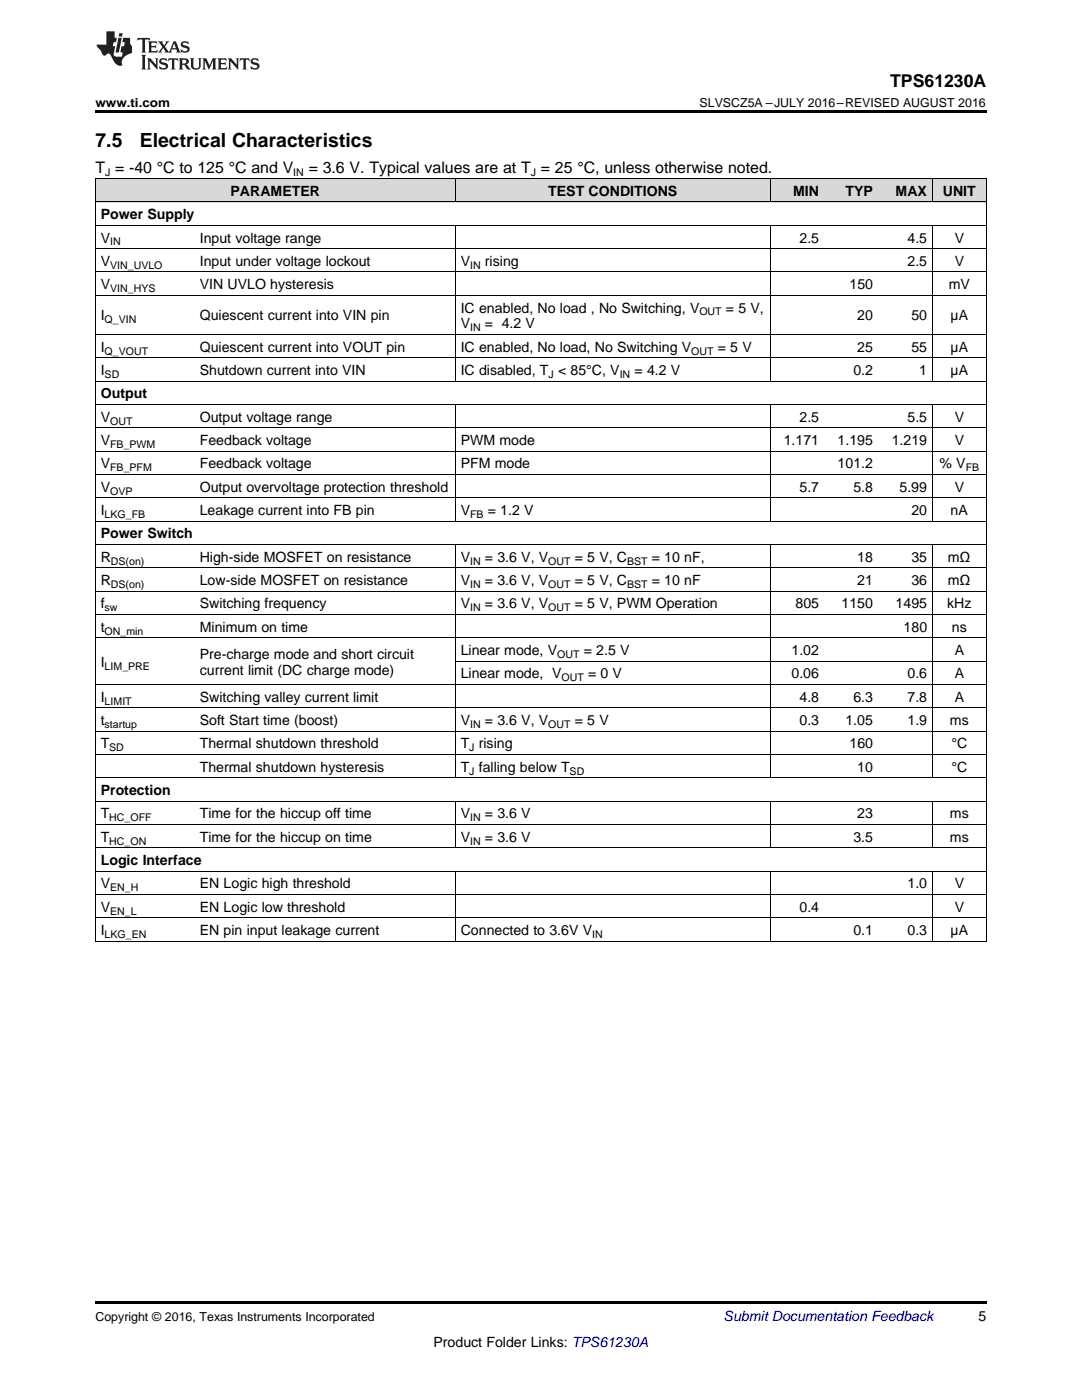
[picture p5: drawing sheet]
<svg xmlns="http://www.w3.org/2000/svg" width="216mm" height="279mm" viewBox="0 0 216 279" stroke-linecap="round" stroke-linejoin="round" font-family="sans-serif">
<defs><g id="words">
<g font-size="3.9">
<text x="19" y="29.3">7.5</text>
<text x="27.9" y="29.3">Electrical Characteristics</text>
</g>
<text font-size="3.5" x="177.6" y="17.3">TPS61230A</text>
<g font-size="3.2">
<text x="19" y="34.4">T = -40 °C to 125 °C and V</text>
<text x="61.6" y="34.4">= 3.6 V. Typical values are at T = 25 °C, unless otherwise noted.</text>
</g>
<g font-size="2.8">
<text x="46" y="39.1">PARAMETER</text>
<text x="109.4" y="39.1">TEST CONDITIONS</text>
<text x="158.3" y="39.1">MIN</text>
<text x="168.7" y="39.1">TYP</text>
<text x="178.7" y="39.1">MAX</text>
<text x="188.1" y="39.1">UNIT</text>
<text x="20.1" y="43.7">Power Supply</text>
<text x="20.1" y="48.4">V</text>
<text x="20.1" y="53.1">V</text>
<text x="39.9" y="48.4">Input voltage range</text>
<text x="39.9" y="53.1">Input under voltage lockout</text>
<text x="91.9" y="53.1">V</text>
<text x="96.8" y="53.1">rising</text>
<text x="159.5" y="48.4">2.5</text>
<text x="181.1" y="48.4">4.5</text>
<text x="181.1" y="53.1">2.5</text>
<text x="190.5" y="48.4">V</text>
<text x="190.5" y="53.1">V</text>
<text x="20.1" y="57.7">V</text>
<text x="39.9" y="57.7">VIN UVLO hysteresis</text>
<text x="169.5" y="57.7">150</text>
<text x="189.3" y="57.7">mV</text>
<text x="20.1" y="64">I</text>
<text x="39.9" y="64">Quiescent current into VIN pin</text>
<text x="91.9" y="62.4">IC enabled, No load , No Switching, V</text>
<text x="91.9" y="65.5">V</text>
<text x="96.8" y="65.5">= 4.2 V</text>
<text x="144.8" y="62.4">= 5 V,</text>
<text x="171.1" y="64">20</text>
<text x="181.9" y="64">50</text>
<text x="189.7" y="64">µA</text>
<text x="20.1" y="70.2">I</text>
<text x="39.9" y="70.2">Quiescent current into VOUT pin</text>
<text x="91.9" y="70.2">IC enabled, No load, No Switching V</text>
<text x="143.2" y="70.2">= 5 V</text>
<text x="171.1" y="70.2">25</text>
<text x="181.9" y="70.2">55</text>
<text x="189.7" y="70.2">µA</text>
<text x="20.1" y="74.9">I</text>
<text x="39.9" y="74.9">Shutdown current into VIN</text>
<text x="91.9" y="74.9">IC disabled, T &lt; 85°C, V</text>
<text x="126.6" y="74.9">= 4.2 V</text>
<text x="170.3" y="74.9">0.2</text>
<text x="183.4" y="74.9">1</text>
<text x="189.7" y="74.9">µA</text>
<text x="20.1" y="79.5">Output</text>
<text x="20.1" y="84.2">V</text>
<text x="20.1" y="88.8">V</text>
<text x="39.9" y="84.2">Output voltage range</text>
<text x="39.9" y="88.8">Feedback voltage</text>
<text x="91.9" y="88.8">PWM mode</text>
<text x="156.4" y="88.8">1.171</text>
<text x="159.5" y="84.2">2.5</text>
<text x="167.1" y="88.8">1.195</text>
<text x="177.9" y="88.8">1.219</text>
<text x="181.1" y="84.2">5.5</text>
<text x="190.5" y="84.2">V</text>
<text x="190.5" y="88.8">V</text>
<text x="20.1" y="93.5">V</text>
<text x="39.9" y="93.5">Feedback voltage</text>
<text x="91.9" y="93.5">PFM mode</text>
<text x="167.1" y="93.5">101.2</text>
<text x="187.5" y="93.5">% V</text>
<text x="20.1" y="98.1">V</text>
<text x="39.9" y="98.1">Output overvoltage protection threshold</text>
<text x="159.5" y="98.1">5.7</text>
<text x="170.3" y="98.1">5.8</text>
<text x="179.5" y="98.1">5.99</text>
<text x="190.5" y="98.1">V</text>
<text x="20.1" y="102.8">I</text>
<text x="20.1" y="107.5">Power Switch</text>
<text x="39.9" y="102.8">Leakage current into FB pin</text>
<text x="91.9" y="102.8">V</text>
<text x="97.3" y="102.8">= 1.2 V</text>
<text x="181.9" y="102.8">20</text>
<text x="189.7" y="102.8">nA</text>
<text x="20.1" y="112.1">R</text>
<text x="39.9" y="112.1">High-side MOSFET on resistance</text>
<text x="91.9" y="112.1">V</text>
<text x="96.8" y="112.1">= 3.6 V, V</text>
<text x="114.7" y="112.1">= 5 V, C</text>
<text x="130.1" y="112.1">= 10 nF,</text>
<text x="171.1" y="112.1">18</text>
<text x="181.9" y="112.1">35</text>
<text x="189.2" y="112.1">mΩ</text>
<text x="20.1" y="116.8">R</text>
<text x="39.9" y="116.8">Low-side MOSFET on resistance</text>
<text x="91.9" y="116.8">V</text>
<text x="96.8" y="116.8">= 3.6 V, V</text>
<text x="114.7" y="116.8">= 5 V, C</text>
<text x="130.1" y="116.8">= 10 nF</text>
<text x="171.1" y="116.8">21</text>
<text x="181.9" y="116.8">36</text>
<text x="189.2" y="116.8">mΩ</text>
<text x="20.1" y="121.4">f</text>
<text x="39.9" y="121.4">Switching frequency</text>
<text x="91.9" y="121.4">V</text>
<text x="96.8" y="121.4">= 3.6 V, V</text>
<text x="114.7" y="121.4">= 5 V, PWM Operation</text>
<text x="158.7" y="121.4">805</text>
<text x="167.9" y="121.4">1150</text>
<text x="178.7" y="121.4">1495</text>
<text x="189" y="121.4">kHz</text>
<text x="20.1" y="126.1">t</text>
<text x="39.9" y="126.1">Minimum on time</text>
<text x="39.9" y="131.5">Pre-charge mode and short circuit</text>
<text x="91.9" y="130.7">Linear mode, V</text>
<text x="116.5" y="130.7">= 2.5 V</text>
<text x="157.9" y="130.7">1.02</text>
<text x="180.3" y="126.1">180</text>
<text x="189.9" y="126.1">ns</text>
<text x="190.5" y="130.7">A</text>
<text x="20.1" y="133.1">I</text>
<text x="39.9" y="134.7">current limit (DC charge mode)</text>
<text x="91.9" y="135.4">Linear mode, V</text>
<text x="117.3" y="135.4">= 0 V</text>
<text x="157.9" y="135.4">0.06</text>
<text x="181.1" y="135.4">0.6</text>
<text x="190.5" y="135.4">A</text>
<text x="20.1" y="140.1">I</text>
<text x="39.9" y="140.1">Switching valley current limit</text>
<text x="159.5" y="140.1">4.8</text>
<text x="170.3" y="140.1">6.3</text>
<text x="181.1" y="140.1">7.8</text>
<text x="190.5" y="140.1">A</text>
<text x="20.1" y="144.7">t</text>
<text x="20.1" y="149.4">T</text>
<text x="39.9" y="144.7">Soft Start time (boost)</text>
<text x="39.9" y="149.4">Thermal shutdown threshold</text>
<text x="91.9" y="144.7">V</text>
<text x="91.9" y="149.4">T rising</text>
<text x="96.8" y="144.7">= 3.6 V, V</text>
<text x="114.7" y="144.7">= 5 V</text>
<text x="159.5" y="144.7">0.3</text>
<text x="168.7" y="144.7">1.05</text>
<text x="169.5" y="149.4">160</text>
<text x="181.1" y="144.7">1.9</text>
<text x="189.5" y="144.7">ms</text>
<text x="189.8" y="149.4">°C</text>
<text x="39.9" y="154">Thermal shutdown hysteresis</text>
<text x="91.9" y="154">T falling below T</text>
<text x="171.1" y="154">10</text>
<text x="189.8" y="154">°C</text>
<text x="20.1" y="158.7">Protection</text>
<text x="20.1" y="163.3">T</text>
<text x="20.1" y="168">T</text>
<text x="39.9" y="163.3">Time for the hiccup off time</text>
<text x="39.9" y="168">Time for the hiccup on time</text>
<text x="91.9" y="163.3">V</text>
<text x="91.9" y="168">V</text>
<text x="96.8" y="163.3">= 3.6 V</text>
<text x="96.8" y="168">= 3.6 V</text>
<text x="170.3" y="168">3.5</text>
<text x="171.1" y="163.3">23</text>
<text x="189.5" y="163.3">ms</text>
<text x="189.5" y="168">ms</text>
<text x="20.1" y="172.6">Logic Interface</text>
<text x="20.1" y="177.3">V</text>
<text x="39.9" y="177.3">EN Logic high threshold</text>
<text x="181.1" y="177.3">1.0</text>
<text x="190.5" y="177.3">V</text>
<text x="20.1" y="182">V</text>
<text x="39.9" y="182">EN Logic low threshold</text>
<text x="159.5" y="182">0.4</text>
<text x="190.5" y="182">V</text>
<text x="20.1" y="186.6">I</text>
<text x="39.9" y="186.6">EN pin input leakage current</text>
<text x="91.9" y="186.6">Connected to 3.6V V</text>
<text x="170.3" y="186.6">0.1</text>
<text x="181.1" y="186.6">0.3</text>
<text x="189.7" y="186.6">µA</text>
<text x="195.3" y="263.6">5</text>
<text x="86.5" y="268.9">Product Folder Links: TPS61230A</text>
</g>
<text font-size="2.8" fill="#0000c8" x="144.4" y="263.6">Submit Documentation Feedback</text>
<g font-size="2.5">
<text x="19" y="21.4">www.ti.com</text>
<text x="139.6" y="21.4">SLVSCZ5A –JULY 2016–REVISED AUGUST 2016</text>
<text x="19" y="263.6">Copyright © 2016, Texas Instruments Incorporated</text>
</g>
<g font-size="2.1">
<text x="21" y="35.1">J</text>
<text x="58.5" y="35.1">IN</text>
<text x="105.9" y="35.1">J</text>
<text x="22" y="49">IN</text>
<text x="22" y="53.6">VIN_UVLO</text>
<text x="93.8" y="53.6">IN</text>
<text x="22" y="58.3">VIN_HYS</text>
<text x="20.9" y="64.5">Q_VIN</text>
<text x="139.6" y="62.9">OUT</text>
<text x="20.9" y="70.8">Q_VOUT</text>
<text x="93.8" y="66.1">IN</text>
<text x="137.9" y="70.8">OUT</text>
<text x="20.9" y="75.4">SD</text>
<text x="109.5" y="75.4">J</text>
<text x="123.6" y="75.4">IN</text>
<text x="22" y="84.7">OUT</text>
<text x="22" y="89.4">FB_PWM</text>
<text x="22" y="94.1">FB_PFM</text>
<text x="192.7" y="94.1">FB</text>
<text x="22" y="98.7">OVP</text>
<text x="20.9" y="103.4">LKG_FB</text>
<text x="93.8" y="103.4">FB</text>
<text x="22.1" y="112.7">DS(on)</text>
<text x="93.8" y="112.7">IN</text>
<text x="109.4" y="112.7">OUT</text>
<text x="125.1" y="112.7">BST</text>
<text x="22.1" y="117.3">DS(on)</text>
<text x="93.8" y="117.3">IN</text>
<text x="109.4" y="117.3">OUT</text>
<text x="125.1" y="117.3">BST</text>
<text x="20.9" y="122">sw</text>
<text x="93.8" y="122">IN</text>
<text x="109.4" y="122">OUT</text>
<text x="20.9" y="126.6">ON_min</text>
<text x="111.2" y="131.3">OUT</text>
<text x="20.9" y="133.6">LIM_PRE</text>
<text x="112" y="136">OUT</text>
<text x="20.9" y="140.6">LIMIT</text>
<text x="20.9" y="145.3">startup</text>
<text x="21.8" y="149.9">SD</text>
<text x="93.6" y="149.9">J</text>
<text x="93.8" y="145.3">IN</text>
<text x="109.4" y="145.3">OUT</text>
<text x="93.6" y="154.6">J</text>
<text x="113.7" y="154.6">SD</text>
<text x="21.8" y="163.9">HC_OFF</text>
<text x="93.8" y="163.9">IN</text>
<text x="21.8" y="168.6">HC_ON</text>
<text x="93.8" y="168.6">IN</text>
<text x="22" y="177.9">EN_H</text>
<text x="22" y="182.5">EN_L</text>
<text x="20.9" y="187.2">LKG_EN</text>
<text x="118.1" y="187.2">IN</text>
</g>
</g></defs>
<g fill="#d8d8d8">
<path d="M19 35.7h19.8v4.7h-19.8z"/>
<path d="M38.8 35.7h41.3v4.7h-41.3z"/>
<path d="M80.1 35.7h10.8v4.7h-10.8z"/>
<path d="M90.9 35.7h62.8v4.7h-62.8z"/>
<path d="M153.7 35.7h10.8v4.7h-10.8z"/>
<path d="M164.5 35.7h10.8v4.7h-10.8z"/>
<path d="M175.3 35.7h10.8v4.7h-10.8z"/>
<path d="M186.1 35.7h10.7v4.7h-10.7z"/>
</g>
<path d="M19 22h177.8v.5h-177.8zM19 187.9h.2zM80 187.9h.1zM90.8 187.9h.1zM153.6 187.9h.1zM164.4 187.9h.1zM175.2 187.9h.1zM185.9 187.9h.2zM196.7 187.9h.1zM19 259.7h177.8v.5h-177.8z" fill="#000"/>
<g fill="none" stroke="#000" stroke-width=".2">
<path d="M19 35.6h177.8M19.1 35.7v152.2M90.8 35.7v4.7M153.7 35.7v4.7M186 35.7v4.7M196.8 35.7v152.2M19 58.9h177.8M19 54.3h177.8M19 49.6h177.8M19 45h177.8M19 40.3h177.8M90.8 45v31.1"/>
<path d="M153.7 45v31.1M186 45v31.1M19 76.1h177.8M19 71.4h177.8M19 66.8h177.8M19 99.4h177.8M19 94.7h177.8M19 90h177.8M19 85.4h177.8M19 80.7h177.8M90.8 80.8v23.3M153.7 80.8v23.3"/>
<path d="M186 80.8v23.3M19 118h177.8M19 113.3h177.8M19 108.7h177.8M19 104h177.8M90.8 108.7v46.6M153.7 108.7v46.6M186 108.7v46.6M19 136.6h177.8M19 127.3h177.8M19 122.6h177.8M90.9 132h105.9"/>
<path d="M19 159.9h177.8M19 155.2h177.8M19 150.6h177.8M19 145.9h177.8M19 141.3h177.8M90.8 159.9v9.4M153.7 159.9v9.4M186 159.9v9.4M19 178.5h177.8M19 173.9h177.8M19 169.2h177.8M19 164.6h177.8"/>
<path d="M90.8 173.9v14M153.7 173.9v14M186 173.9v14M19 187.8h177.8M19 183.2h177.8"/>
</g>
<g fill="#231f20">
<path d="M27.5 7.6l-.1 .5 .4-.2h.6v.1v2.1l-.2 .4h1l-.3-.4v-2.1l.1-.1h.5l.5 .2-.2-.5zM29.5 8.3l.2 .3v1.5l-.2 .4h1.8l.2-.6a1.04 1.04 0 0 1-1.3 .2v-.7h.6l.3 .2v-.6l-.3 .2h-.6v-.6l.8-.1 .4 .3-.2-.5zM31.5 8.3l.9 1.1-.9 1.1h.8l-.2-.2 .5-.7 .4 .7-.2 .2h1.5l-.1-.2 .1-.4h.9l.1 .4-.2 .2h1l-.3-.3-.7-1.9h-.5l-.9 2-.8-1 .9-1h-.8l.1 .3-.3 .5-.4-.6 .2-.2zM34.7 8.6l.4 1h-.7zM36.3 8.4a.63 .63 0 0 0-.2 .7 .63 .63 0 0 0 .6 .4l.6 .2 .1 .2a.75 .75 0 0 1-.7 .4 .75 .75 0 0 1-.6-.5l.1 .7 .1-.1a1.11 1.11 0 0 0 1.5-.6 1.13 1.13 0 0 0-1.2-.8l-.1-.4a1.04 1.04 0 0 1 1.2 .2l-.2-.5-.1 .1-.5-.2zM28.2 10.9l.2 .4v2.2l-.2 .4h1l-.3-.4v-2.2l.3-.4zM29.3 11.6l.3 .4v1.5l-.3 .4h.8l-.2-.4v-1.3l1.5 1.7v-1.9l.2-.4h-.7l.2 .4v.9l-1.1-1.3zM32 11.8a.62 .62 0 0 0-.2 .7 .62 .62 0 0 0 .6 .4l.6 .1 .1 .3a.76 .76 0 0 1-.7 .3 .76 .76 0 0 1-.6-.4l.1 .7 .1-.1a1.11 1.11 0 0 0 1.5-.6 1.13 1.13 0 0 0-1.2-.8l-.1-.4a1.04 1.04 0 0 1 1.2 .2l-.2-.6-.1 .1-.5-.1zM33.7 11.6l-.2 .6a.61 .61 0 0 1 .8-.3v1.6l-.2 .4h.9l-.2-.4v-1.6a.63 .63 0 0 1 .8 .3l-.2-.6zM35.6 11.6l.3 .4v1.5l-.3 .4h1l-.2-.2v-.8l.5 .2a.76 .76 0 0 0 1.2 .7l-1-1a.58 .58 0 0 0 .6-.5 .58 .58 0 0 0-.5-.6zM36.4 11.9h.1a.45 .45 0 0 1 .5 .1 .45 .45 0 0 1 .1 .5l-.7 .2zM37.9 11.6l.2 .2a2.17 2.17 0 0 0 .3 1.9 .99 .99 0 0 0 1.6-.6v-1.1l.2-.4h-.7l.2 .2a1.92 1.92 0 0 1-.2 1.8 .6 .6 0 0 1-.9-.5v-1.1l.2-.4zM40.4 11.6l.2 .4v1.5l-.2 .4h.7l-.2-.4v-1.4l.8 1.8 .8-1.8v1.4l-.2 .4h.9l-.2-.4v-1.5l.2-.4h-.8l-.6 1.5-.6-1.5zM43.4 11.6l.2 .4v1.5l-.2 .4h1.8l.2-.6a1.04 1.04 0 0 1-1.3 .1v-.6h.5l.4 .2v-.6l-.4 .2h-.5v-.7h.8l.3 .3-.1-.6zM45.5 11.6l.2 .4v1.5l-.2 .4h.7l-.2-.4v-1.3l1.5 1.7v-1.9l.2-.4h-.7l.2 .4v.9l-1.1-1.3zM47.9 11.6l-.1 .6a.61 .61 0 0 1 .8-.3v1.6l-.3 .4h1l-.3-.4 .1-1.6a.63 .63 0 0 1 .7 .3l-.1-.6zM50.2 11.8a.62 .62 0 0 0-.2 .7 .62 .62 0 0 0 .6 .4l.6 .1 .2 .3a.76 .76 0 0 1-.8 .3 .76 .76 0 0 1-.6-.4l.1 .7 .2-.1a1.11 1.11 0 0 0 1.5-.6 1.13 1.13 0 0 0-1.3-.8l-.1-.4a1.04 1.04 0 0 1 1.2 .2l-.1-.6-.2 .1-.5-.1z"/>
<path d="M21.2 6.3v2.6h-1.9l.1 .4 .7 .9a.91 .91 0 0 0 1 .8 .56 .56 0 0 1 .5-.3 .56 .56 0 0 1 .5 .3l.4 .8a1.53 1.53 0 0 0 1.9 1.2 1.54 1.54 0 0 1 1-2.1l.9-.3v-1.4a1.52 1.52 0 0 1-.3-1.6h-1.4l-.2 .8h.5l-.2 .8h-.4l-.2 1v.2l.4 .1-.2 .8a1.93 1.93 0 0 1-1.6-.3l.3-1.8h-.5l.2-.8h.4l.2-.8h-.4v-1.3zM23.6 7.6l-.6 2.9h.7l.6-2.9zM23.8 6.6l-.1 .7h.6l.2-.7z"/>
</g>
<use href="#words"/>
</svg>
